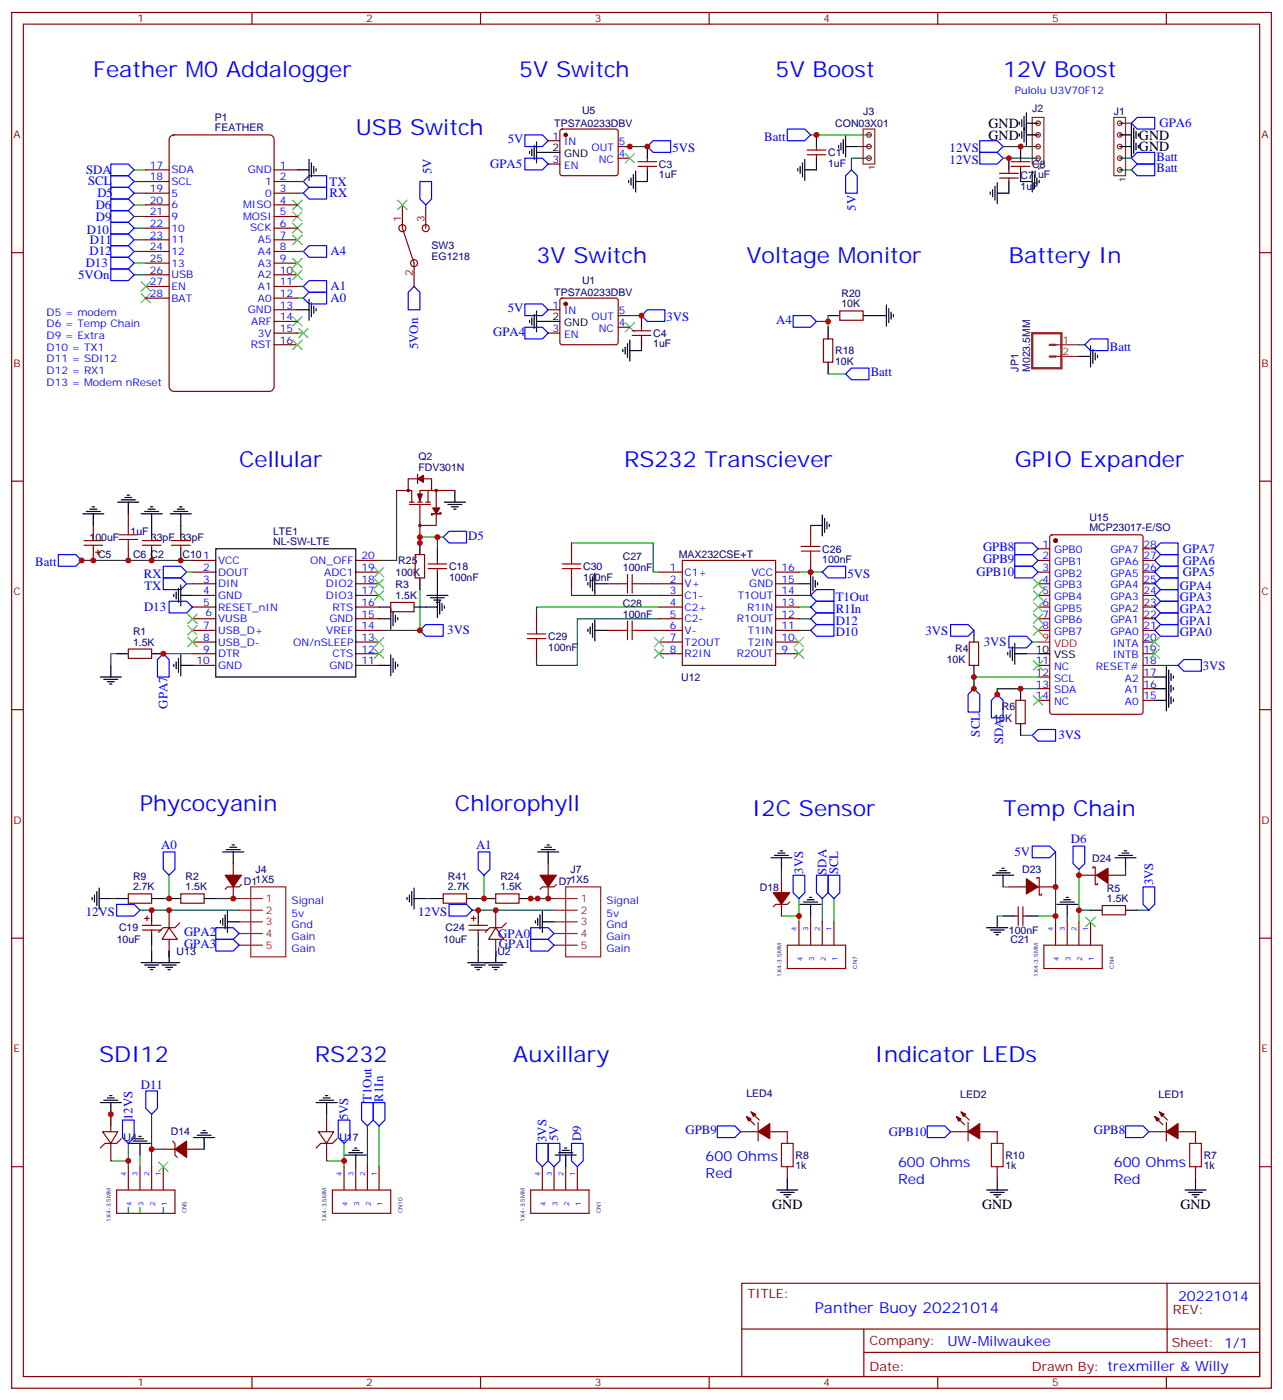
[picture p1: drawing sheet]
<svg xmlns="http://www.w3.org/2000/svg" width="388mm" height="424mm" viewBox="0 0 388 424" stroke-linecap="round" stroke-linejoin="round" font-family="sans-serif">
<defs><g id="words">
<g font-size="6.7" fill="#00f">
<text x="28.2" y="23.2">Feather M0 Addalogger</text>
<text x="157" y="23.2">5V Switch</text>
<text x="234.6" y="23.2">5V Boost</text>
<text x="303.4" y="23.2">12V Boost</text>
<text x="107.6" y="40.8">USB Switch</text>
<text x="162.3" y="79.6">3V Switch</text>
<text x="225.8" y="79.6">Voltage Monitor</text>
<text x="305.2" y="79.6">Battery In</text>
<text x="72.3" y="141.4">Cellular</text>
<text x="188.7" y="141.4">RS232 Transciever</text>
<text x="306.9" y="141.4">GPIO Expander</text>
<text x="42.3" y="245.4">Phycocyanin</text>
<text x="137.6" y="245.4">Chlorophyll</text>
<text x="227.5" y="246.8">I2C Sensor</text>
<text x="303.4" y="246.8">Temp Chain</text>
<text x="30" y="321.3">SDI12</text>
<text x="95.2" y="321.3">RS232</text>
<text x="155.2" y="321.3">Auxillary</text>
<text x="264.6" y="321.3">Indicator LEDs</text>
</g>
<text font-size="4.6" fill="#00f" x="246.5" y="397.3">Panther Buoy 20221014</text>
<g font-size="4.2">
<text x="299" y="38.7">GND</text>
<text x="299" y="42.2">GND</text>
<text x="344.5" y="45.8">GND</text>
<text x="344.5" y="42.3">GND</text>
<text x="233.5" y="365.7">GND</text>
<text x="297" y="365.7">GND</text>
<text x="357" y="365.7">GND</text>
</g>
<g font-size="4.2" fill="#00f">
<text x="213.4" y="351.3">600 Ohms</text>
<text x="271.6" y="353">600 Ohms</text>
<text x="336.9" y="353">600 Ohms</text>
<text x="213.4" y="356.6">Red</text>
<text x="271.6" y="358.3">Red</text>
<text x="336.9" y="358.3">Red</text>
<text x="356.3" y="393.6">20221014</text>
<text x="286.5" y="407.1">UW-Milwaukee</text>
</g>
<g font-size="3.9" fill="#00f">
<text x="350.7" y="38.5">GPA6</text>
<text x="153.6" y="43.4">5V</text>
<text x="203.4" y="46.1">5VS</text>
<text x="231.2" y="42.6">Batt</text>
<text x="287.2" y="46.1">12VS</text>
<text x="26" y="52.5">SDA</text>
<text x="130.5" y="52.7" transform="rotate(-90 130.5 52.7)">5V</text>
<text x="148.3" y="50.9">GPA5</text>
<text x="287.2" y="49.6">12VS</text>
<text x="349.8" y="52.2">Batt</text>
<text x="349.8" y="48.6">Batt</text>
<text x="26.6" y="56.1">SCL</text>
<text x="29.4" y="59.7">D5</text>
<text x="99.7" y="59.7">RX</text>
<text x="99.7" y="56.2">TX</text>
<text x="29" y="63.1">D6</text>
<text x="258.8" y="63.8" transform="rotate(-90 258.8 63.8)">5V</text>
<text x="26.3" y="70.8">D10</text>
<text x="29" y="66.7">D9</text>
<text x="27.1" y="77.2">D12</text>
<text x="27.2" y="73.7">D11</text>
<text x="100" y="77.3">A4</text>
<text x="25.9" y="80.9">D13</text>
<text x="23.6" y="84.4">5VOn</text>
<text x="100" y="87.9">A1</text>
<text x="100" y="91.4">A0</text>
<text x="153.6" y="94.5">5V</text>
<text x="149.2" y="101.6">GPA4</text>
<text x="201.6" y="97.3">3VS</text>
<text x="234.8" y="98.1">A4</text>
<text x="126.5" y="105.7" transform="rotate(-90 126.5 105.7)">5VOn</text>
<text x="335.7" y="106.1">Batt</text>
<text x="263.3" y="113.9">Batt</text>
<text x="141.6" y="163.3">D5</text>
<text x="297.3" y="166.8">GPB8</text>
<text x="357.7" y="167.3">GPA7</text>
<text x="10.7" y="171.3">Batt</text>
<text x="297.3" y="170.3">GPB9</text>
<text x="357.7" y="170.8">GPA6</text>
<text x="43.5" y="174.9">RX</text>
<text x="43.7" y="178.4">TX</text>
<text x="256.3" y="174.9">5VS</text>
<text x="295.3" y="174.4">GPB10</text>
<text x="356.8" y="178.4">GPA4</text>
<text x="357.7" y="174.4">GPA5</text>
<text x="43.6" y="185">D13</text>
<text x="252.8" y="181.9">T1Out</text>
<text x="252.8" y="185.5">R1In</text>
<text x="356.8" y="181.9">GPA3</text>
<text x="356.8" y="185.5">GPA2</text>
<text x="135.3" y="191.9">3VS</text>
<text x="252.8" y="189">D12</text>
<text x="356.8" y="189">GPA1</text>
<text x="252.8" y="192.5">D10</text>
<text x="279.9" y="192">3VS</text>
<text x="297.6" y="195.6">3VS</text>
<text x="356.8" y="192.5">GPA0</text>
<text x="363.8" y="202.6">3VS</text>
<text x="50.7" y="214.4" transform="rotate(-90 50.7 214.4)">GPA7</text>
<text x="296.3" y="222.9" transform="rotate(-90 296.3 222.9)">SCL</text>
<text x="303.4" y="225.3" transform="rotate(-90 303.4 225.3)">SDA</text>
<text x="320.2" y="223.7">3VS</text>
<text x="48.7" y="256.8">A0</text>
<text x="144" y="256.8">A1</text>
<text x="323.9" y="255">D6</text>
<text x="306.9" y="259">5V</text>
<text x="242.9" y="264.4" transform="rotate(-90 242.9 264.4)">3VS</text>
<text x="249.9" y="264.7" transform="rotate(-90 249.9 264.7)">SDA</text>
<text x="253.5" y="264.5" transform="rotate(-90 253.5 264.5)">SCL</text>
<text x="348.8" y="267.9" transform="rotate(-90 348.8 267.9)">3VS</text>
<text x="25.9" y="277.2">12VS</text>
<text x="126.5" y="277.2">12VS</text>
<text x="55.7" y="283.3">GPA2</text>
<text x="55.7" y="286.8">GPA3</text>
<text x="150.7" y="283.7">GPA0</text>
<text x="150.9" y="286.7">GPA1</text>
<text x="42.6" y="329.6">D11</text>
<text x="112.4" y="333.4" transform="rotate(-90 112.4 333.4)">T1Out</text>
<text x="115.9" y="333.3" transform="rotate(-90 115.9 333.3)">R1In</text>
<text x="40.1" y="339" transform="rotate(-90 40.1 339)">12VS</text>
<text x="105.3" y="339" transform="rotate(-90 105.3 339)">5VS</text>
<text x="165.3" y="345.5" transform="rotate(-90 165.3 345.5)">3VS</text>
<text x="168.8" y="345.2" transform="rotate(-90 168.8 345.2)">5V</text>
<text x="175.8" y="345.2" transform="rotate(-90 175.8 345.2)">D9</text>
<text x="207.4" y="343.2">GPB9</text>
<text x="268.9" y="343.7">GPB10</text>
<text x="330.8" y="343.2">GPB8</text>
</g>
<g font-size="3.9" fill="#800">
<text x="226.1" y="392.9">TITLE:</text>
<text x="354.8" y="397.6">REV:</text>
<text x="263" y="407.1">Company:</text>
<text x="354.4" y="407.7">Sheet: 1/1</text>
<text x="263" y="414.8">Date:</text>
<text x="312.1" y="414.8">Drawn By: trexmiller &amp; Willy</text>
</g>
<g font-size="3.2" fill="#800">
<text x="41.6" y="6.8">1</text>
<text x="110.8" y="6.8">2</text>
<text x="179.9" y="6.8">3</text>
<text x="249.1" y="6.8">4</text>
<text x="318.2" y="6.8">5</text>
<text x="4.1" y="41.9">A</text>
<text x="381.5" y="41.9">A</text>
<text x="121.4" y="67.3" transform="rotate(-90 121.4 67.3)">1</text>
<text x="128.4" y="67.3" transform="rotate(-90 128.4 67.3)">3</text>
<text x="124.9" y="83.4" transform="rotate(-90 124.9 83.4)">2</text>
<text x="4.1" y="111">B</text>
<text x="381.5" y="111">B</text>
<text x="4.1" y="180.2">C</text>
<text x="381.5" y="180.2">C</text>
<text x="4.1" y="249.3">D</text>
<text x="381.5" y="249.3">D</text>
<text x="4.1" y="318.5">E</text>
<text x="381.5" y="318.5">E</text>
<text x="41.6" y="419.5">1</text>
<text x="110.8" y="419.5">2</text>
<text x="179.9" y="419.5">3</text>
<text x="249.1" y="419.5">4</text>
<text x="318.2" y="419.5">5</text>
</g>
<g font-size="3.2" fill="#00f">
<text x="306.9" y="28.5">Pulolu U3V70F12</text>
<text x="167.1" y="42.2">1</text>
<text x="170.6" y="44">IN</text>
<text x="178.9" y="45.8">OUT</text>
<text x="187.1" y="47.5">4</text>
<text x="187.1" y="44">5</text>
<text x="45.4" y="51">17</text>
<text x="51.9" y="52.5">SDA</text>
<text x="74.9" y="52.5">GND</text>
<text x="84.7" y="51">1</text>
<text x="167.1" y="49.3">3</text>
<text x="170.6" y="51">EN</text>
<text x="181.1" y="49.3">NC</text>
<text x="45.4" y="54.6">18</text>
<text x="45.4" y="58.1">19</text>
<text x="51.9" y="56">SCL</text>
<text x="51.9" y="59.5">5</text>
<text x="80.2" y="55.9">1</text>
<text x="80.2" y="59.5">0</text>
<text x="84.7" y="54.5">2</text>
<text x="84.7" y="58.1">3</text>
<text x="45.4" y="61.6">20</text>
<text x="45.4" y="65.2">21</text>
<text x="51.9" y="63">6</text>
<text x="73.5" y="63">MISO</text>
<text x="84.7" y="61.6">4</text>
<text x="84.7" y="65.1">5</text>
<text x="45.4" y="68.7">22</text>
<text x="51.9" y="66.6">9</text>
<text x="51.9" y="70.1">10</text>
<text x="73.5" y="66.5">MOSI</text>
<text x="75.6" y="70">SCK</text>
<text x="84.7" y="68.6">6</text>
<text x="45.4" y="72.2">23</text>
<text x="45.4" y="75.7">24</text>
<text x="51.9" y="73.6">11</text>
<text x="51.9" y="77.2">12</text>
<text x="78" y="73.6">A5</text>
<text x="78" y="77.2">A4</text>
<text x="84.7" y="72.2">7</text>
<text x="84.7" y="75.7">8</text>
<text x="45.4" y="79.3">25</text>
<text x="45.4" y="82.8">26</text>
<text x="51.9" y="80.7">13</text>
<text x="78" y="80.7">A3</text>
<text x="84.7" y="79.3">9</text>
<text x="84.7" y="82.8">10</text>
<text x="45.4" y="86.3">27</text>
<text x="45.4" y="89.9">28</text>
<text x="51.9" y="84.2">USB</text>
<text x="51.9" y="87.7">EN</text>
<text x="78" y="84.2">A2</text>
<text x="78" y="87.7">A1</text>
<text x="84.7" y="86.3">11</text>
<text x="84.7" y="89.9">12</text>
<text x="14.1" y="95.5">D5 = modem</text>
<text x="51.9" y="91.3">BAT</text>
<text x="74.9" y="94.8">GND</text>
<text x="78" y="91.3">A0</text>
<text x="84.7" y="93.4">13</text>
<text x="167.1" y="93.4">1</text>
<text x="170.6" y="95.1">IN</text>
<text x="187.1" y="95.1">5</text>
<text x="14.1" y="99">D6 = Temp Chain</text>
<text x="76" y="98.3">ARF</text>
<text x="78" y="101.8">3V</text>
<text x="84.7" y="96.9">14</text>
<text x="84.7" y="100.4">15</text>
<text x="167.1" y="100.4">3</text>
<text x="178.9" y="96.9">OUT</text>
<text x="181.1" y="100.4">NC</text>
<text x="187.1" y="98.7">4</text>
<text x="14.1" y="102.6">D9 = Extra</text>
<text x="14.1" y="106.1">D10 = TX1</text>
<text x="75.9" y="105.4">RST</text>
<text x="84.7" y="104">16</text>
<text x="170.6" y="102.2">EN</text>
<text x="14.1" y="109.6">D11 = SDI12</text>
<text x="14.1" y="113.1">D12 = RX1</text>
<text x="14.1" y="116.7">D13 = Modem nReset</text>
<text x="315.3" y="165.7">1</text>
<text x="318.8" y="167.5">GPB0</text>
<text x="335.9" y="167.5">GPA7</text>
<text x="345.9" y="165.7">28</text>
<text x="61.5" y="172.8">2</text>
<text x="66" y="170.6">VCC</text>
<text x="93.9" y="170.6">ON_OFF</text>
<text x="109.4" y="172.8">19</text>
<text x="109.4" y="169.2">20</text>
<text x="202.6" y="172.8">1</text>
<text x="236.4" y="172.8">16</text>
<text x="315.3" y="169.2">2</text>
<text x="315.3" y="172.8">3</text>
<text x="318.8" y="171">GPB1</text>
<text x="335.9" y="171">GPA6</text>
<text x="345.9" y="172.8">26</text>
<text x="345.9" y="169.2">27</text>
<text x="61.5" y="176.3">3</text>
<text x="61.5" y="179.8">4</text>
<text x="66" y="174.2">DOUT</text>
<text x="66" y="177.7">DIN</text>
<text x="98" y="174.2">ADC1</text>
<text x="98.6" y="177.7">DIO2</text>
<text x="109.4" y="179.8">17</text>
<text x="109.4" y="176.3">18</text>
<text x="202.6" y="176.3">2</text>
<text x="202.6" y="179.8">3</text>
<text x="207.1" y="174.2">C1+</text>
<text x="207.1" y="177.7">V+</text>
<text x="226.6" y="177.7">GND</text>
<text x="227.3" y="174.2">VCC</text>
<text x="236.4" y="179.8">14</text>
<text x="236.4" y="176.3">15</text>
<text x="315.3" y="176.3">4</text>
<text x="315.3" y="179.8">5</text>
<text x="318.8" y="174.5">GPB2</text>
<text x="318.8" y="178">GPB3</text>
<text x="335.9" y="178">GPA4</text>
<text x="335.9" y="174.5">GPA5</text>
<text x="345.9" y="179.8">24</text>
<text x="345.9" y="176.3">25</text>
<text x="61.5" y="183.3">5</text>
<text x="66" y="181.2">GND</text>
<text x="66" y="184.7">RESET_nIN</text>
<text x="98.6" y="181.2">DIO3</text>
<text x="100.6" y="184.7">RTS</text>
<text x="109.4" y="183.3">16</text>
<text x="202.6" y="183.3">4</text>
<text x="207.1" y="181.2">C1-</text>
<text x="207.1" y="184.7">C2+</text>
<text x="223.1" y="181.2">T1OUT</text>
<text x="226" y="184.7">R1IN</text>
<text x="236.4" y="183.3">13</text>
<text x="315.3" y="183.3">6</text>
<text x="318.8" y="181.6">GPB4</text>
<text x="318.8" y="185.1">GPB5</text>
<text x="335.9" y="185.1">GPA2</text>
<text x="335.9" y="181.6">GPA3</text>
<text x="345.9" y="183.3">23</text>
<text x="61.5" y="190.4">7</text>
<text x="62.2" y="186.5">6</text>
<text x="66" y="188.3">VUSB</text>
<text x="66" y="191.8">USB_D+</text>
<text x="98.7" y="191.8">VREF</text>
<text x="99.6" y="188.3">GND</text>
<text x="109.4" y="190.4">14</text>
<text x="109.4" y="186.9">15</text>
<text x="202.6" y="186.9">5</text>
<text x="202.6" y="190.4">6</text>
<text x="207.1" y="188.3">C2-</text>
<text x="207.1" y="191.8">V-</text>
<text x="222.9" y="188.3">R1OUT</text>
<text x="226.2" y="191.8">T1IN</text>
<text x="236.4" y="190.4">11</text>
<text x="236.4" y="186.9">12</text>
<text x="315.3" y="186.9">7</text>
<text x="315.3" y="190.4">8</text>
<text x="318.8" y="188.6">GPB6</text>
<text x="335.9" y="188.6">GPA1</text>
<text x="345.9" y="190.4">21</text>
<text x="345.9" y="186.9">22</text>
<text x="61.5" y="197.4">9</text>
<text x="61.5" y="193.9">8</text>
<text x="66" y="195.3">USB_D-</text>
<text x="88.7" y="195.3">ON/nSLEEP</text>
<text x="109.4" y="197.4">12</text>
<text x="109.4" y="193.9">13</text>
<text x="202.6" y="193.9">7</text>
<text x="202.6" y="197.4">8</text>
<text x="207.1" y="195.3">T2OUT</text>
<text x="226.2" y="195.3">T2IN</text>
<text x="236.4" y="197.4">9</text>
<text x="236.4" y="193.9">10</text>
<text x="318.8" y="192.2">GPB7</text>
<text x="335.9" y="192.2">GPA0</text>
<text x="336.6" y="195.7">INTA</text>
<text x="345.9" y="197.4">19</text>
<text x="345.9" y="193.9">20</text>
<text x="59.5" y="201">10</text>
<text x="66" y="202.4">GND</text>
<text x="66" y="198.9">DTR</text>
<text x="99.6" y="202.4">GND</text>
<text x="100.6" y="198.9">CTS</text>
<text x="109.4" y="201">11</text>
<text x="207.1" y="198.9">R2IN</text>
<text x="222.9" y="198.9">R2OUT</text>
<text x="313.3" y="201">11</text>
<text x="318.8" y="202.7">NC</text>
<text x="331.5" y="202.7">RESET#</text>
<text x="336.6" y="199.2">INTB</text>
<text x="345.9" y="201">18</text>
<text x="313.3" y="204.5">12</text>
<text x="313.3" y="208">13</text>
<text x="318.8" y="206.3">SCL</text>
<text x="318.8" y="209.8">SDA</text>
<text x="340.2" y="209.8">A1</text>
<text x="340.2" y="206.3">A2</text>
<text x="345.9" y="208">16</text>
<text x="345.9" y="204.5">17</text>
<text x="313.3" y="211.6">14</text>
<text x="318.8" y="213.3">NC</text>
<text x="340.2" y="213.3">A0</text>
<text x="345.9" y="211.6">15</text>
<text x="88.2" y="273.6">Signal</text>
<text x="183.4" y="273.6">Signal</text>
<text x="88.2" y="280.9">Gnd</text>
<text x="88.2" y="277.4">5v</text>
<text x="183.4" y="277.4">5v</text>
<text x="183.4" y="280.9">Gnd</text>
<text x="88.2" y="288">Gain</text>
<text x="88.2" y="284.5">Gain</text>
<text x="183.4" y="284.5">Gain</text>
<text x="183.4" y="288">Gain</text>
</g>
<g font-size="3.2" fill="#000080">
<text x="176" y="34.6">U5</text>
<text x="261.1" y="34.8">J3</text>
<text x="312.2" y="33.8">J2</text>
<text x="336.9" y="34.9">J1</text>
<text x="65" y="39.8">FEATHER</text>
<text x="65" y="36.6">P1</text>
<text x="167.7" y="38.4">TPS7A0233DBV</text>
<text x="252.6" y="38.4">CON03X01</text>
<text x="250.5" y="47.3">C1</text>
<text x="199.3" y="54">1uF</text>
<text x="199.3" y="50.8">C3</text>
<text x="250.5" y="50.4">1uF</text>
<text x="312.2" y="54">1uF</text>
<text x="312.2" y="50.8">C8</text>
<text x="308.7" y="57.5">1uF</text>
<text x="308.7" y="54.3">C7</text>
<text x="130.5" y="75.4">SW3</text>
<text x="130.5" y="78.6">EG1218</text>
<text x="167.7" y="89.6">TPS7A0233DBV</text>
<text x="176" y="85.8">U1</text>
<text x="254.5" y="89.9">R20</text>
<text x="254.5" y="93">10K</text>
<text x="197.6" y="101.9">C4</text>
<text x="197.6" y="105.1">1uF</text>
<text x="252.6" y="107.2">R18</text>
<text x="252.6" y="110.4">10K</text>
<text x="308.1" y="112.4" transform="rotate(-90 308.1 112.4)">JP1</text>
<text x="311.6" y="112.5" transform="rotate(-90 311.6 112.5)">M023.5MM</text>
<text x="126.6" y="142.4">FDV301N</text>
<text x="126.6" y="139.2">Q2</text>
<text x="39.5" y="161.9">1uF</text>
<text x="82.6" y="161.8">LTE1</text>
<text x="329.5" y="160.8">MCP23017-E/SO</text>
<text x="329.5" y="157.6">U15</text>
<text x="27.1" y="163.7">100uF</text>
<text x="45.6" y="163.7">33pF 33pF</text>
<text x="82.6" y="165">NL-SW-LTE</text>
<text x="248.7" y="167.2">C26</text>
<text x="29.6" y="168.9">C5</text>
<text x="40.2" y="169">C6 C2</text>
<text x="55.2" y="169">C101</text>
<text x="120.5" y="170.7">R25</text>
<text x="135.8" y="172.5">C18</text>
<text x="176.4" y="172.5">C30</text>
<text x="188.4" y="172.8">100nF</text>
<text x="188.4" y="169.6">C27</text>
<text x="205.3" y="169">MAX232CSE+T</text>
<text x="248.7" y="170.4">100nF</text>
<text x="119.6" y="178">R3</text>
<text x="119.6" y="174.3">100K</text>
<text x="135.8" y="175.7">100nF</text>
<text x="176.4" y="175.7">100nF</text>
<text x="119.6" y="181.2">1.5K</text>
<text x="188.4" y="183.7">C28</text>
<text x="188.4" y="186.9">100nF</text>
<text x="40.2" y="195.3">1.5K</text>
<text x="40.2" y="192.2">R1</text>
<text x="165.8" y="196.8">100nF</text>
<text x="165.8" y="193.7">C29</text>
<text x="288.9" y="197.2">R4</text>
<text x="286.3" y="200.7">10K</text>
<text x="206" y="206">U12</text>
<text x="303" y="214.8">R6</text>
<text x="300.5" y="218.4">10K</text>
<text x="330.4" y="260.7">D24</text>
<text x="40.2" y="269.4">2.7K</text>
<text x="40.2" y="266.2">R9</text>
<text x="56.1" y="269.4">1.5K</text>
<text x="56.1" y="266.2">R2</text>
<text x="73.7" y="267.7">D11X5</text>
<text x="77.3" y="264.1">J4</text>
<text x="135.5" y="269.4">2.7K</text>
<text x="135.5" y="266.2">R41</text>
<text x="151.4" y="269.4">1.5K</text>
<text x="151.4" y="266.2">R24</text>
<text x="169" y="267.7">D71X5</text>
<text x="172.5" y="264.1">J7</text>
<text x="229.8" y="269.5">D18</text>
<text x="309.2" y="264.2">D23</text>
<text x="334.8" y="269.8">R5</text>
<text x="334.8" y="272.9">1.5K</text>
<text x="36" y="281.9">C19</text>
<text x="134.8" y="281.9">C24</text>
<text x="35.3" y="285.4">10uF</text>
<text x="134.1" y="285.4">10uF</text>
<text x="305.2" y="282.5">100nF</text>
<text x="305.7" y="285.4">C21</text>
<text x="53.4" y="288.9">U13</text>
<text x="150.4" y="288.9">U2</text>
<text x="225.8" y="331.9">LED4</text>
<text x="290.4" y="332.2">LED2</text>
<text x="350.4" y="332.2">LED1</text>
<text x="37.4" y="345.4">U4</text>
<text x="51.7" y="343.6">D14</text>
<text x="102.7" y="345.4">U17</text>
<text x="240.6" y="353.8">1k</text>
<text x="240.6" y="350.6">R8</text>
<text x="304.1" y="353.8">1k</text>
<text x="304.1" y="350.6">R10</text>
<text x="364.1" y="353.8">1k</text>
<text x="364.1" y="350.6">R7</text>
</g>
<g font-size="3.2">
<text x="167.1" y="45.8">2</text>
<text x="170.6" y="47.5">GND</text>
<text x="167.1" y="96.9">2</text>
<text x="170.6" y="98.7">GND</text>
<text x="313.3" y="197.4">10</text>
<text x="318.8" y="199.2">VSS</text>
</g>
<g font-size="3.2" fill="#8d2323">
<text x="321.4" y="104">1</text>
<text x="321.4" y="107.5">2</text>
<text x="80.4" y="272.9">1</text>
<text x="175.7" y="272.9">1</text>
<text x="80.4" y="276.5">2</text>
<text x="80.4" y="280">3</text>
<text x="175.7" y="276.5">2</text>
<text x="175.7" y="280">3</text>
<text x="80.4" y="283.5">4</text>
<text x="80.4" y="287.1">5</text>
<text x="175.7" y="283.5">4</text>
<text x="175.7" y="287.1">5</text>
</g>
<g font-size="3.2" fill="#f00">
<text x="315.3" y="193.9">9</text>
<text x="318.8" y="195.7">VDD</text>
</g>
<g font-size="2.5">
<text x="264.6" y="51.4" transform="rotate(-90 264.6 51.4)">1</text>
<text x="315.7" y="51.8" transform="rotate(-90 315.7 51.8)">1</text>
<text x="340.4" y="54.9" transform="rotate(-90 340.4 54.9)">1</text>
</g>
<g font-size="2.1" fill="#00f">
<text x="241" y="281.7" transform="rotate(-90 241 281.7)">4</text>
<text x="244.5" y="281.7" transform="rotate(-90 244.5 281.7)">3</text>
<text x="248" y="281.7" transform="rotate(-90 248 281.7)">2</text>
<text x="251.5" y="281.7" transform="rotate(-90 251.5 281.7)">1</text>
<text x="318.6" y="281.7" transform="rotate(-90 318.6 281.7)">4</text>
<text x="322.1" y="281.7" transform="rotate(-90 322.1 281.7)">3</text>
<text x="325.6" y="281.7" transform="rotate(-90 325.6 281.7)">2</text>
<text x="329.2" y="281.7" transform="rotate(-90 329.2 281.7)">1</text>
<text x="242.7" y="290.7" transform="rotate(-90 242.7 290.7)">4</text>
<text x="246.2" y="290.7" transform="rotate(-90 246.2 290.7)">3</text>
<text x="249.7" y="290.7" transform="rotate(-90 249.7 290.7)">2</text>
<text x="253.3" y="290.7" transform="rotate(-90 253.3 290.7)">1</text>
<text x="320.3" y="290.7" transform="rotate(-90 320.3 290.7)">4</text>
<text x="323.8" y="290.7" transform="rotate(-90 323.8 290.7)">3</text>
<text x="327.4" y="290.7" transform="rotate(-90 327.4 290.7)">2</text>
<text x="330.9" y="290.7" transform="rotate(-90 330.9 290.7)">1</text>
<text x="38.1" y="355.8" transform="rotate(-90 38.1 355.8)">4</text>
<text x="41.6" y="355.8" transform="rotate(-90 41.6 355.8)">3</text>
<text x="45.2" y="355.8" transform="rotate(-90 45.2 355.8)">2</text>
<text x="48.7" y="355.8" transform="rotate(-90 48.7 355.8)">1</text>
<text x="103.4" y="355.8" transform="rotate(-90 103.4 355.8)">4</text>
<text x="106.9" y="355.8" transform="rotate(-90 106.9 355.8)">3</text>
<text x="110.4" y="355.8" transform="rotate(-90 110.4 355.8)">2</text>
<text x="114" y="355.8" transform="rotate(-90 114 355.8)">1</text>
<text x="163.3" y="355.8" transform="rotate(-90 163.3 355.8)">4</text>
<text x="166.9" y="355.8" transform="rotate(-90 166.9 355.8)">3</text>
<text x="170.4" y="355.8" transform="rotate(-90 170.4 355.8)">2</text>
<text x="173.9" y="355.8" transform="rotate(-90 173.9 355.8)">1</text>
<text x="39.8" y="364.8" transform="rotate(-90 39.8 364.8)">4</text>
<text x="43.4" y="364.8" transform="rotate(-90 43.4 364.8)">3</text>
<text x="46.9" y="364.8" transform="rotate(-90 46.9 364.8)">2</text>
<text x="50.4" y="364.8" transform="rotate(-90 50.4 364.8)">1</text>
<text x="105.1" y="364.8" transform="rotate(-90 105.1 364.8)">4</text>
<text x="108.6" y="364.8" transform="rotate(-90 108.6 364.8)">3</text>
<text x="112.2" y="364.8" transform="rotate(-90 112.2 364.8)">2</text>
<text x="115.7" y="364.8" transform="rotate(-90 115.7 364.8)">1</text>
<text x="165.1" y="364.8" transform="rotate(-90 165.1 364.8)">4</text>
<text x="168.6" y="364.8" transform="rotate(-90 168.6 364.8)">3</text>
<text x="172.1" y="364.8" transform="rotate(-90 172.1 364.8)">2</text>
<text x="175.7" y="364.8" transform="rotate(-90 175.7 364.8)">1</text>
</g>
<g font-size="1.8" fill="#000080">
<text x="259.3" y="293.1" transform="rotate(-90 259.3 293.1)">CN7</text>
<text x="336.9" y="293.1" transform="rotate(-90 336.9 293.1)">CN4</text>
<text x="236.4" y="295.5" transform="rotate(-90 236.4 295.5)">1X4-3.5MM</text>
<text x="314" y="295.5" transform="rotate(-90 314 295.5)">1X4-3.5MM</text>
<text x="33.5" y="369.6" transform="rotate(-90 33.5 369.6)">1X4-3.5MM</text>
<text x="56.4" y="367.1" transform="rotate(-90 56.4 367.1)">CN5</text>
<text x="98.8" y="369.6" transform="rotate(-90 98.8 369.6)">1X4-3.5MM</text>
<text x="121.7" y="367.1" transform="rotate(-90 121.7 367.1)">CN10</text>
<text x="158.7" y="369.6" transform="rotate(-90 158.7 369.6)">1X4-3.5MM</text>
<text x="181.7" y="367.1" transform="rotate(-90 181.7 367.1)">CN1</text>
</g>
</g></defs>
<g fill="none" stroke="#870000" stroke-width=".35">
<path d="M3.5 3.8h381v416.3h-381zM7.1 7.3h373.9v409.2h-373.9zM76.2 3.8v3.5M145.3 3.8v3.5M214.5 3.8v3.5M283.6 3.8v3.5M352.8 3.8v3.5M3.5 76.4h3.6M381 76.4h3.5M254 94.1h7.1v2.8h-7.1zM249.1 102.6h2.8v7h-2.8zM3.5 145.6h3.6"/>
<path d="M381 145.6h3.5M3.5 214.7h3.6M381 214.7h3.5M3.5 283.9h3.6M381 283.9h3.5M3.5 353h3.6M381 353h3.5M224.4 388.3h156.6v28.2h-156.6zM353 388.3v20.9M76.2 416.5v3.6M145.3 416.5v3.6M214.5 416.5v3.6"/>
<path d="M224.4 402.1h156.5M261.3 409.2h119.6M261.3 402.1v14.2M283.6 416.5v3.6M352.8 416.5v3.6"/>
</g>
<path d="M88.5 60.6l2.9 2.8M88.5 64.1l2.9 2.8M88.5 67.6l2.9 2.8M91.4 60.6l-2.9 2.8M91.4 64.1l-2.9 2.8M91.4 67.6l-2.9 2.8M42.7 88.8l2.8 2.8M45.5 88.8l-2.8 2.8M88.5 95.8l2.9 2.9M91.4 95.8l-2.9 2.9" fill="none" stroke="#3c3" stroke-width=".35"/>
<g fill="none" stroke="#00f" stroke-width=".35">
<path d="M33.5 49.6h5.3l1.8 1.8-1.8 1.8h-5.3zM33.5 53.2h5.3l1.8 1.7-1.8 1.8h-5.3zM33.5 56.7h5.3l1.8 1.8-1.8 1.7h-5.3zM91.7 58.5l1.8-1.8h5.3v3.5h-5.3zM91.7 54.9l1.8-1.7h5.3v3.5h-5.3zM33.5 60.2h5.3l1.8 1.8-1.8 1.7h-5.3zM33.5 74.3h5.3l1.8 1.8-1.8 1.8h-5.3zM33.5 63.7h5.3l1.8 1.8-1.8 1.8h-5.3zM33.5 70.8h5.3l1.8 1.8-1.8 1.7h-5.3zM91.7 90.2l1.8-1.8h5.3v3.6h-5.3zM93.5 84.9h5.3v3.5h-5.3l-1.8-1.7zM239.9 95.5h5.3l1.7 1.8-1.7 1.7h-5.3z"/>
<path d="M255.8 113.1l1.7-1.7h5.3v3.5h-5.3z"/>
</g>
<g fill="none" stroke="#008700" stroke-width=".35">
<path d="M40.6 58.5h3.5M40.6 54.9h3.5M40.6 51.4h3.5M90 58.5h1.7M90 54.9h1.7M40.6 76.1h3.5M40.6 62h3.5M40.6 65.5h3.5M40.6 72.6h3.5M90 86.7h1.7M90 90.2h1.7M246.9 97.3h3.6"/>
<path d="M250.5 95.5v3.5M90 100.8h1.7"/>
</g>
<g fill="none" stroke="#000" stroke-width=".35">
<path d="M90 51.4h3.5M93.5 48.2v6.4M94.2 49.3v4.2M94.9 50.3v2.2M95.6 51v.8M90 93.7h3.5M93.5 90.6v6.3M94.2 91.6v4.2M94.9 92.7v2.1M95.6 93.4v.7M250.5 95.5h3.5M250.5 99v3.6"/>
<path d="M261.1 95.5h7M268.1 92.3v6.4M268.8 93.4v4.2M269.5 94.4v2.2M270.2 95.1v.7M250.5 109.6v3.5"/>
</g>
<path d="M51.5 41.4l1.1-.6h28.9a1.41 1.41 0 0 1 1.4 1.4v74.8a1.51 1.51 0 0 1-1.4 1.4h-28.9a1.51 1.51 0 0 1-1.4-1.4v-74.8z" fill="#fff" stroke="#800000" stroke-width=".35"/>
<g fill="none" stroke="#870000" stroke-width=".35">
<path d="M169.6 39.3l.4-.2h16.3l.5 .2 .2 .5v12.7l-.3 .5-.4 .2h-16.3l-.5-.3-.2-.4v-12.7zM44.1 51.4h7.1M44.1 54.9h7.1M44.1 58.5h7.1M82.9 51.4h7.1M82.9 54.9h7.1M82.9 58.5h7.1M165.8 42.6h3.5M165.8 49.6h3.5M187 47.9h3.5M187 44.3h3.5M44.1 62h7.1"/>
<path d="M44.1 65.5h7.1M44.1 69h7.1M44.1 72.6h7.1M44.1 76.1h7.1M44.1 79.6h7.1M82.9 62h7.1M82.9 65.5h7.1M82.9 69h7.1M82.9 72.6h7.1M82.9 76.1h7.1M82.9 79.6h7.1M121.7 62v7l3.5 10.6v7.1"/>
<path d="M128.8 62v7M44.1 83.1h7.1M44.1 86.7h7.1M44.1 90.2h7.1M82.9 83.1h7.1M82.9 86.7h7.1M82.9 90.2h7.1M82.9 93.7h7.1M82.9 97.3h7.1M165.8 93.7h3.5M169.6 90.4l.4-.2h16.3l.5 .2 .2 .5v12.7l-.3 .5-.4 .2h-16.3l-.5-.2-.2-.5v-12.7zM187 99h3.5"/>
<path d="M187 95.5h3.5M82.9 100.8h7.1M82.9 104.3h7.1M165.8 100.8h3.5M28.2 159v4.6M38.8 155.5v3.5M119.9 148.4h3.6M123.8 152.6h6.4M123.8 151.9h1.4M126.3 144.9h-2.8v3.5h1v3.5M126.3 143.5v2.8M126.3 151.9h1.4"/>
<path d="M127 152.6v9.9M128.1 144.9h2.4v3.5h-3.5v3.5M128.8 151.9h1.4M129.5 148.4v3.5M130.5 148.4h7.1M131.9 148.4v10.6h-4.9M133 155.1h.3v.4h-2.8v.3h.4M245.2 159v3.5M25.4 165h5.6M25.4 163.6h5.6M28.2 165v4.6M28.9 167.1h1.4"/>
<path d="M29.6 166.4v1.4M38.8 166.1v3.5M43 165h5.7M43 163.6h5.7M45.9 162.5v1.1M45.9 165v1.1M51.9 165h5.6M51.9 163.6h5.6M54.7 162.5v1.1M54.7 165v1.1M58.2 176.6h7.1M58.2 173.1h7.1"/>
<path d="M58.2 169.6h7.1M107.6 176.6h7.1M107.6 173.1h7.1M107.6 169.6h7.1M125.6 167.8h2.8v7.1h-2.8zM129.5 170.6h5.6M129.5 172h5.6M132.3 169.6v1M132.3 172v1.1M172.9 164.3v3.5M172.9 174.9v3.5M183.4 176.6h3.6"/>
<path d="M194 176.6h3.6M199.3 176.6h7.1M199.3 173.1h7.1M206.4 169.6h28.2v31.7h-28.2zM234.6 176.6h7.1M234.6 173.1h7.1M245.2 169.6v3.5M38.8 196.4h7.1v2.8h-7.1zM58.2 190.7h7.1M58.2 180.2h7.1M58.2 183.7h7.1M58.2 187.2h7.1"/>
<path d="M58.2 194.3h7.1M58.2 197.8h7.1M107.6 190.7h7.1M107.6 180.2h7.1M107.6 183.7h7.1M107.6 187.2h7.1M107.6 194.3h7.1M107.6 197.8h7.1M118.2 182.3h7v2.8h-7zM162.3 185.5v3.5M162.3 196v3.6M183.4 190.7h3.6"/>
<path d="M194 190.7h3.6M199.3 190.7h7.1M199.3 180.2h7.1M199.3 183.7h7.1M199.3 187.2h7.1M199.3 194.3h7.1M199.3 197.8h7.1M234.6 190.7h7.1M234.6 180.2h7.1M234.6 183.7h7.1M234.6 187.2h7.1M234.6 194.3h7.1"/>
<path d="M234.6 197.8h7.1M58.2 201.3h7.1M107.6 201.3h7.1M38.8 270.5h7.1v2.8h-7.1zM43 280h5.7M43.7 277.9h1.5M44.4 277.2v1.4M45.9 278.9v1.1M51.2 275.4v5.3M54.3 279.3l-1.4 1.4h-3.5l-1.4 1.4M54.7 270.5h7v2.8h-7zM70.6 261.3v3.5"/>
<path d="M70.6 268.4v3.5M73 267.7l-.7 .7h-3.5l-.7 .7M134.1 270.5h7v2.8h-7zM141.8 280h5.7M142.5 277.9h1.4M143.2 277.2v1.4M144.6 278.9v1.1M149.9 270.5h7.1v2.8h-7.1zM149.9 275.4v5.3M153.1 279.3l-1.4 1.4h-3.5l-1.4 1.4M165.8 261.3v3.5M165.8 268.4v3.5"/>
<path d="M168.3 267.7l-.7 .7h-3.6l-.7 .7M236.4 266.6v3.5M236.4 273.6v3.6M238.8 272.9l-.7 .7h-3.5l-.7 .8M241.7 278.9v7M245.2 278.9v7M248.7 278.9v7M252.2 278.9v7M305.2 268.4h5.2M306.9 277.2h1.1M308 274.4v5.6M309.4 274.4v5.6"/>
<path d="M309.4 277.2h1M313.6 265.9v-.4h.7v5.3h.7v-.3M314 268.4h5.3M319.3 278.9v7M322.8 278.9v7M326.3 264.8h5.3M326.3 278.9v7M329.8 278.9v7M330.6 262.7v-.3h.7v5.3h.7v-.4M333.4 274h7v2.8h-7zM335.1 264.8h5.3M43 281.4h5.7"/>
<path d="M45.9 281.4v1.1M51.2 280.7l2.4 3.5h-4.6zM51.2 284.2v5.3M141.8 281.4h5.7M144.6 281.4v1.1M149.9 280.7l2.5 3.5h-4.6zM149.9 284.2v5.3M238.1 286h17.7v7.1h-17.7zM315.7 286h17.7v7.1h-17.7zM98.8 337.1v5.3M38.8 353v7M42.3 353v7"/>
<path d="M45.9 353v7M49.4 347.7h3.5M49.4 353v7M52.2 345.3l.7 .7v3.5l.7 .7M56.4 347.7h3.6M96.3 342.4h4.6l-2.1 3.6zM98.8 346v5.3M102 344.6l-1.5 1.4h-3.5l-1.4 1.4M104.1 353v7M107.6 353v7M111.1 353v7M114.7 353v7"/>
<path d="M164 353v7M167.6 353v7M171.1 353v7M174.6 353v7M35.3 360.1h17.6v7h-17.6zM100.5 360.1h17.7v7h-17.7zM160.5 360.1h17.7v7h-17.7z"/>
<circle cx="121.7" cy="69" r="1.06"/>
<circle cx="125.2" cy="79.6" r="1.06"/>
<circle cx="128.8" cy="69" r="1.06"/>
<circle cx="123.5" cy="148.4" r=".35"/>
<circle cx="127" cy="159" r=".35"/>
<circle cx="131.9" cy="148.4" r=".35"/>
</g>
<g fill="none" stroke="#000" stroke-width=".35">
<path d="M160.2 45.8v.7M160.9 45v2.2M161.6 44v4.2M162.3 46.1h7M162.3 42.9v6.4M241.3 51v.8M242 50.3v2.2M242.7 49.3v4.2M243.4 51.4h3.5M243.4 48.2v6.4M253.6 44v.7M254.4 43.3v2.1"/>
<path d="M255.1 42.2v4.3M255.8 44.3h3.5M255.8 41.2v6.3M160.2 96.9v.7M160.9 96.2v2.1M161.6 95.1v4.3M162.3 94.1v6.3M162.3 97.3h7M326.3 107.8h3.5M329.8 104.7v6.3M330.6 105.7v4.3M331.3 106.8v2.1"/>
<path d="M332 107.5v.7M25 155.5h6.4M26.1 154.8h4.2M27.2 154.1h2.1M27.9 153.4h.7M28.2 155.5v3.5M35.6 151.9h6.4M36.7 151.2h4.2M37.7 150.5h2.2M38.5 149.8h.7M38.8 151.9v3.6M42.7 155.5h6.3"/>
<path d="M43.7 154.8h4.3M44.8 154.1h2.1M45.5 153.4h.7M45.9 155.5v7M51.5 155.5h6.4M52.6 154.8h4.2M53.6 154.1h2.1M54.3 153.4h.7M54.7 155.5v7M134.4 151.9h6.4M135.5 152.6h4.2M136.5 153.4h2.1"/>
<path d="M137.2 154.1h.7M137.6 148.4v3.5M245.2 159h3.5M248.7 155.8v6.4M249.4 156.9v4.2M250.1 157.9v2.2M250.8 158.6v.7M45.9 166.1v3.5M52.6 179.8v.7M53.3 179.1v2.1M54 178v4.3M54.7 166.1v3.5"/>
<path d="M54.7 177v6.3M65.3 166.1h42.3v38.8h-42.3zM127 164.3v3.5M127 174.9v3.5M132.3 166.1v3.5M132.3 173.1v7.1M177.8 176.3v.7M178.5 175.6v2.1M179.2 174.5v4.3M179.9 173.5v6.3M179.9 176.6h3.5M241.7 176.6h3.5"/>
<path d="M245.2 173.5v6.3M245.9 174.5v4.3M246.6 175.6v2.1M247.3 176.3v.7M35.3 197.8h3.5M45.9 197.8h3.5M54 199.2v4.2M54.7 180.2h3.5M54.7 198.2v6.3M114.7 183.7h3.5M114.7 187.2h3.5M118.2 184v6.4"/>
<path d="M118.2 198.2v6.3M118.9 185.1v4.2M118.9 199.2v4.2M119.6 186.2v2.1M120.3 186.9v.7M125.2 183.7h7.1M129.1 180.2h6.4M130.2 180.9h4.2M131.2 181.6h2.1M131.9 182.3h.7M132.3 180.5v6.4M133 181.6v4.2"/>
<path d="M133.7 182.6v2.1M134.4 183.3v.7M177.8 190.4v.7M178.5 189.7v2.1M179.2 188.6v4.3M179.9 190.7h3.5M179.9 187.6v6.3M30.3 204.9h6.4M31.4 205.6h4.2M32.5 206.3h2.1M33.2 207h.7M33.5 201.3v3.6"/>
<path d="M52.6 201v.7M53.3 200.3v2.1M54.7 201.3h3.5M114.7 201.3h3.5M119.6 200.3v2.1M120.3 201v.7M67.4 257.8h6.3M68.4 257.1h4.3M69.5 256.4h2.1M70.2 255.7h.7M70.6 257.8v3.5M162.6 257.8h6.4"/>
<path d="M163.7 257.1h4.2M164.7 256.4h2.2M165.5 255.7h.7M165.8 257.8v3.5M233.2 259.5h6.3M234.2 258.8h4.3M235.3 258.1h2.1M236 257.4h.7M236.4 259.5v3.6M337.3 259.5h6.3M338.3 258.8h4.2M339.4 258.1h2.1"/>
<path d="M340.1 257.4h.7M340.4 259.5v3.6M27.9 271.5v.7M28.6 270.8v2.1M29.3 269.8v4.2M30 271.9h3.5M30 268.7v6.4M35.3 271.9h3.5M45.9 271.9h3.5M45.9 275.4v3.5M51.2 271.9h3.5M61.7 271.9h3.6"/>
<path d="M66.7 278.6v.7M67.4 277.9v2.1M68.1 276.8v4.3M68.8 278.9h3.5M68.8 275.8v6.3M123.1 271.5v.7M123.8 270.8v2.1M124.5 269.8v4.2M125.2 271.9h3.6M125.2 268.7v6.4M130.5 271.9h3.6M141.1 271.9h3.5"/>
<path d="M144.6 275.4v3.5M146.4 271.9h3.5M157 271.9h3.5M161.9 278.6v.7M162.6 277.9v2.1M163.3 276.8v4.3M164 278.9h3.6M164 275.8v6.3M242 273.6h6.4M243.1 272.9h4.2M244.1 272.2h2.1M244.8 271.5h.7"/>
<path d="M245.2 273.6v3.6M300.2 264.8h6.4M301.3 264.1h4.2M301.6 277.2v3.5M302.3 263.4h2.1M303 262.7h.7M303.4 277.2h3.5M303.4 264.8v3.6M310.4 277.2h3.6M319.6 273.6h6.4M320.7 272.9h4.2M321.7 272.2h2.1"/>
<path d="M322.4 271.5h.7M322.8 273.6v3.6M329.8 275.4h3.6M340.4 275.4h3.6M42.7 291.3h11.6M43.7 292h4.3M44.8 292.7h2.1M45.5 293.4h.7M45.9 282.5v3.5M45.9 287.8v3.5M49 292h4.3M50.1 292.7h2.1"/>
<path d="M50.8 293.4h.7M51.2 287.8v3.5M141.5 291.3h11.6M142.5 292h4.3M143.6 292.7h2.1M144.3 293.4h.7M144.6 282.5v3.5M144.6 287.8v3.5M147.8 292h4.2M148.9 292.7h2.1M149.6 293.4h.7M149.9 287.8v3.5"/>
<path d="M298.4 280.7h6.4M299.5 281.4h4.2M300.6 282.1h2.1M301.3 282.8h.7M30.3 333.6h6.4M31.4 332.9h4.2M32.5 332.2h2.1M33.2 331.5h.7M33.5 333.6v3.5M95.6 333.6h6.4M96.7 332.9h4.2M97.7 332.2h2.1"/>
<path d="M98.4 331.5h.7M98.8 333.6v3.5M39.2 346h6.3M40.2 345.3h4.2M41.3 344.6h2.1M42 343.9h.7M42.3 346v3.5M58.6 344.2h6.3M59.6 343.5h4.3M60.7 342.8h2.1M61.4 342.1h.7M61.7 344.2v3.5"/>
<path d="M104.4 349.5h6.4M105.5 348.8h4.2M106.5 348.1h2.2M107.2 347.4h.7M107.6 349.5v3.5"/>
</g>
<g fill="none" stroke="#a10000" stroke-width=".35">
<path d="M38.8 159v2.8M36 163.2h5.6M36 161.8h5.6M38.8 163.2v2.9M170 172h5.7M170 170.6h5.7M172.9 167.8v2.8M172.9 172v2.9M187 176.6h2.8M189.8 173.8v5.7M191.2 173.8v5.7M191.2 176.6h2.8"/>
<path d="M242.4 166.8h5.6M242.4 165.3h5.6M245.2 162.5v2.8M245.2 166.8v2.8M159.5 193.2h5.6M159.5 191.8h5.6M162.3 189v2.8M162.3 193.2v2.8M187 190.7h2.8M189.8 187.9v5.7M191.2 187.9v5.7M191.2 190.7h2.8"/>
</g>
<g fill="none" stroke="#008700" stroke-width=".35">
<path d="M245.2 40.8h17.6M259.3 44.3h3.5M262.8 47.9h-5.3v3.5M40.6 69h3.5M90 76.1h1.7M40.6 83.1h3.5M250.5 113.1h5.3M326.3 104.3h1.8M119.9 148.4v21.2h-5.2M24.7 169.6h33.5M56.4 176.6h1.8M56.4 173.1h1.8"/>
<path d="M127 178.4v12.3h-12.3M127 162.5v1.8v-1.8h7.1M132.3 162.5v3.6M172.9 178.4v1.8h26.4M172.9 164.3h24.7v8.8h1.7M197.6 176.6h1.7M241.7 173.1h7M197.6 190.7h1.7M199.3 187.2h-24.7v14.1h-12.3v-1.7M199.3 183.7h-37v1.8M241.7 190.7h3.5M241.7 187.2h3.5"/>
<path d="M241.7 180.2h3.5M241.7 183.7h3.5M319.3 257.8v21.1M33.5 271.9h1.8M42.3 275.4h30M51.2 264.8v7.1h-1.8M65.3 271.9h7M128.8 271.9h1.7M142.9 275.4h24.7M146.4 264.8v7.1h-1.8M162.6 271.9h-2.1h7.1M236.4 263.1v3.5"/>
<path d="M236.4 277.2h5.3M241.7 271.9v7M245.2 277.2v1.7M248.7 271.9v7M252.2 271.9v7M301.6 277.2h1.8M303.4 268.4h1.8M314 277.2h5.3M322.8 277.2v1.7M326.3 263.1v15.8M326.3 275.4h3.5M340.4 263.1v1.7"/>
<path d="M344 275.4h3.5M45.9 286v1.8M144.6 286v1.8M33.5 337.1v3.6M45.9 337.1v15.9M33.5 351.3h5.3M38.8 346v7M42.3 349.5v3.5M45.9 347.7h3.5M60 347.7h1.7M98.8 351.3h5.3M104.1 346v7"/>
<path d="M111.1 340.7v12.3M114.7 340.7v12.3M38.8 365.4v1.7M42.3 365.4v1.7M49.4 365.4v1.7"/>
</g>
<g fill="none" stroke="#00f" stroke-width=".35">
<path d="M238.1 39.1h5.3l1.8 1.7-1.8 1.8h-5.3zM127 54.9h3.5v5.3l-1.7 1.8-1.8-1.8zM158.7 40.8h5.3l1.8 1.8-1.8 1.7h-5.3zM197.6 42.6h5.2v3.5h-5.2l-1.8-1.8zM255.8 53.2l1.7-1.8 1.8 1.8v5.3h-3.5zM342.2 51.4l1.8-1.8h5.2v3.6h-5.2zM33.5 67.3h5.3l1.8 1.7-1.8 1.8h-5.3zM93.5 74.3h5.3v3.6h-5.3l-1.8-1.8zM33.5 81.4h5.3l1.8 1.7-1.8 1.8h-5.3zM125.2 86.7l1.8 1.7v5.3h-3.5v-5.3zM158.7 92h5.3l1.8 1.7-1.8 1.8h-5.3zM195.8 93.7h5.3v3.6h-5.3l-1.8-1.8z"/>
<path d="M329.8 102.6h5.3v3.5h-5.3l-1.7-1.8zM17.6 167.8h5.3l1.8 1.8-1.8 1.7h-5.3zM49.4 171.3h5.3l1.7 1.8-1.7 1.8h-5.3zM49.4 174.9h5.3l1.7 1.7-1.7 1.8h-5.3zM134.1 162.5l1.7-1.7h5.3v3.5h-5.3zM246.9 178.4h5.3v3.5h-5.3l-1.7-1.7zM250.5 171.3h5.3v3.6h-5.3l-1.8-1.8zM127 190.7l1.8-1.7h5.3v3.5h-5.3zM246.9 189h5.3v3.5h-5.3l-1.7-1.8zM246.9 185.5h5.3v3.5h-5.3l-1.7-1.8zM246.9 181.9h5.3v3.6h-5.3l-1.7-1.8zM49.4 257.8h3.5v5.3l-1.7 1.7-1.8-1.7z"/>
<path d="M144.6 257.8h3.6v5.3l-1.8 1.7-1.8-1.7zM312.2 256h5.3l1.8 1.8-1.8 1.7h-5.3zM324.6 256h3.5v5.3l-1.8 1.8-1.7-1.8zM35.3 273.6h5.3l1.7 1.8-1.7 1.8h-5.3zM135.8 273.6h5.3l1.8 1.8-1.8 1.8h-5.3zM239.9 264.8h3.5v5.3l-1.7 1.8-1.8-1.8zM37 338.9h3.6v5.3l-1.8 1.8-1.8-1.8zM44.1 330.1h3.5v5.3l-1.7 1.7-1.8-1.7zM102.3 338.9h3.5v5.3l-1.7 1.8-1.8-1.8zM109.4 333.6h3.5v5.3l-1.8 1.8-1.7-1.8zM112.9 333.6h3.5v5.3l-1.7 1.8-1.8-1.8zM165.8 346h3.5v5.3l-1.7 1.7-1.8-1.7z"/>
</g>
<g fill="none" stroke="#3c3" stroke-width=".35">
<path d="M189.1 46.5l2.8 2.8M191.9 46.5l-2.8 2.8M88.5 71.2l2.9 2.8M88.5 78.2l2.9 2.8M91.4 71.2l-2.9 2.8M91.4 78.2l-2.9 2.8M120.3 60.6l2.8 2.8M123.1 60.6l-2.8 2.8M42.7 85.3l2.8 2.8M45.5 85.3l-2.8 2.8M88.5 81.7l2.9 2.9M91.4 81.7l-2.9 2.9"/>
<path d="M189.1 97.6l2.8 2.8M191.9 97.6l-2.8 2.8M88.5 102.9l2.9 2.8M91.4 102.9l-2.9 2.8M113.2 178.8l2.9 2.8M113.2 175.2l2.9 2.8M113.2 171.7l2.9 2.8M116.1 178.8l-2.9 2.8M116.1 175.2l-2.9 2.8M116.1 171.7l-2.9 2.8M56.8 185.8l2.8 2.8M56.8 189.3l2.8 2.9"/>
<path d="M56.8 192.9l2.8 2.8M59.6 185.8l-2.8 2.8M59.6 189.3l-2.8 2.9M59.6 192.9l-2.8 2.8M113.2 196.4l2.9 2.8M113.2 192.9l2.9 2.8M116.1 196.4l-2.9 2.8M116.1 192.9l-2.9 2.8M197.9 192.9l2.8 2.8M197.9 196.4l2.8 2.8M200.7 192.9l-2.8 2.8M200.7 196.4l-2.8 2.8"/>
<path d="M240.2 196.4l2.9 2.8M240.2 192.9l2.9 2.8M243.1 196.4l-2.9 2.8M243.1 192.9l-2.9 2.8M328.4 277.5l2.9 2.9M331.3 277.5l-2.9 2.9M48 351.6l2.8 2.8M50.8 351.6l-2.8 2.8"/>
</g>
<g fill="#870000" stroke="#870000" stroke-width=".35">
<path d="M233.9 270.1h4.9l-2.4 3.5z"/>
<path d="M52.9 347.7l3.5-2.4v4.9z"/>
<path d="M331.6 264.8l3.5-2.1v4.6z"/>
<path d="M310.4 265.9l3.6 2.5-3.6 2.1z"/>
<path d="M126.3 149.5h1.4l-.7 2.1z"/>
<path d="M126.3 144.9l1.8-1.1v2.1z"/>
<path d="M130.9 153.7h2.1l-1.1 1.8z"/>
<path d="M163.3 264.8h5l-2.5 3.6z"/>
<path d="M68.1 264.8h4.9l-2.4 3.6z"/>
<circle cx="171.1" cy="40.8" r=".53"/>
<circle cx="171.1" cy="92" r=".53"/>
</g>
<g fill="none" stroke="#8c2424" stroke-width=".35">
<path d="M336.9 35.5h3.5v17.7h-3.5zM319.3 104.3h7M319.3 107.8h7M72.3 271.9h7.1M72.3 275.4h7.1M72.3 278.9h7.1M75.8 268.4h10.6v21.1h-10.6zM167.6 271.9h7M167.6 275.4h7M167.6 278.9h7M171.1 268.4h10.6v21.1h-10.6zM72.3 282.5h7.1"/>
<path d="M72.3 286h7.1M167.6 282.5h7M167.6 286h7"/>
<circle cx="338.7" cy="37.3" r=".71"/>
<circle cx="338.7" cy="47.9" r=".71"/>
<circle cx="338.7" cy="51.4" r=".71"/>
<circle cx="338.7" cy="40.8" r=".71"/>
<circle cx="338.7" cy="44.3" r=".71"/>
</g>
<path d="M312.2 100.8h8.8v10.6h-8.8zM317.5 107.9h1.8M317.5 104.4h1.8" fill="none" stroke="#8c2424" stroke-width=".71"/>
<g fill="#8c2424">
<circle cx="338.7" cy="51.4" r=".18"/>
<circle cx="338.7" cy="47.9" r=".18"/>
<circle cx="338.7" cy="44.3" r=".18"/>
<circle cx="338.7" cy="40.8" r=".18"/>
<circle cx="338.7" cy="37.3" r=".18"/>
</g>
<path d="M296.3 42.6h5.3l1.8 1.7-1.8 1.8h-5.3z" fill="none" stroke="#00f" stroke-width=".35"/>
<g fill="none" stroke="#8c2424" stroke-width=".35">
<path d="M312.2 35.5h3.5v14.1h-3.5z"/>
<circle cx="314" cy="37.3" r=".71"/>
<circle cx="314" cy="47.9" r=".71"/>
<circle cx="314" cy="44.3" r=".71"/>
<circle cx="314" cy="40.8" r=".71"/>
</g>
<g fill="#8c2424">
<circle cx="314" cy="47.9" r=".18"/>
<circle cx="314" cy="44.3" r=".18"/>
<circle cx="314" cy="40.8" r=".18"/>
<circle cx="314" cy="37.3" r=".18"/>
</g>
<g fill="none" stroke="#000" stroke-width=".35">
<path d="M308.3 36.9v.7M309 36.2v2.1M309 39.8v2.1M309.7 35.2v7.7M310.4 37.3h3.6M310.4 34.1v9.9M342.2 37.6v9.9M342.9 38.7v7.8M343.6 39.8v2.1M190.1 54.6v.7M190.9 53.9v2.1M191.6 52.8v4.2"/>
<path d="M192.3 51.8v6.3M195.8 44.3v3.6M195.8 51.4v3.5h-3.5M246.9 40.8v3.5M246.9 47.9v3.5M299.5 58.1v.7M300.2 57.4v2.1M300.9 56.3v4.3M301.6 55.3v6.3M305.2 54.9v3.6h-3.6M305.2 47.9v3.5M308.3 40.5v.7"/>
<path d="M308.7 51.4v3.5h3.5M308.7 44.3v3.6M310.4 40.8h3.6M312.2 51.8v6.3M312.9 52.8v4.2M313.6 53.9v2.1M314.3 54.6v.7M338.7 40.8h3.5M338.7 44.3h3.5M343.6 43.3v2.1M344.3 40.5v.7M344.3 44v.7"/>
<path d="M194 95.5v3.5M188.4 105.7v.7M189.1 105v2.1M189.8 104v4.2M190.5 102.9v6.4M194 102.6v3.5h-3.5M304.8 197.4v.8M305.5 196.7v2.2M306.2 195.7v4.2M306.9 197.8h3.5M306.9 194.6v6.4M314 197.8h3.5"/>
<path d="M349.2 204.9h3.6M349.2 208.4h3.6M349.2 211.9h3.6M352.8 201.7v13.4M353.5 202.7v11.3M354.2 203.8v2.1M354.2 207.3v2.1M354.2 210.9v2.1M354.9 204.5v.7M354.9 208v.7M354.9 211.6v.7M167.9 349.5h6.4"/>
<path d="M169 348.8h4.2M170 348.1h2.2M170.7 347.4h.7M171.1 349.5v3.5"/>
</g>
<path d="M338.7 37.3h3.5M188.7 44.3h7.1M303.4 44.3h10.6M303.4 47.9h10.6M338.7 47.9h3.5M338.7 51.4h3.5M40.6 79.6h3.5M190.5 95.5h3.5M310.4 197.8h3.6M314 208.4h-12.4v1.7M314 204.9h-19.4v3.5M349.2 201.3h7.1" fill="none" stroke="#008700" stroke-width=".35"/>
<g fill="none" stroke="#00f" stroke-width=".35">
<path d="M342.2 37.3l1.8-1.8h5.2v3.6h-5.2zM158.7 47.9h5.3l1.8 1.7-1.8 1.8h-5.3zM296.3 46.1h5.3l1.8 1.8-1.8 1.7h-5.3zM342.2 47.9l1.8-1.8h5.2v3.5h-5.2zM33.5 77.9h5.3l1.8 1.7-1.8 1.8h-5.3zM158.7 99h5.3l1.8 1.8-1.8 1.8h-5.3zM349.2 169.6l1.8-1.8h5.3v3.5h-5.3zM349.2 173.1l1.8-1.8h5.3v3.6h-5.3zM349.2 176.6l1.8-1.7h5.3v3.5h-5.3zM351 178.4h5.3v3.5h-5.3l-1.8-1.7zM51.2 181.9h5.2l1.8 1.8-1.8 1.8h-5.2zM349.2 187.2l1.8-1.7h5.3v3.5h-5.3z"/>
<path d="M351 181.9h5.3v3.6h-5.3l-1.8-1.8zM351 189h5.3v3.5h-5.3l-1.8-1.8zM294.6 208.4l1.7 1.7v5.3h-3.5v-5.3zM301.6 210.1l1.8 1.8v5.3h-3.5v-5.3zM246.9 264.8h3.6v5.3l-1.8 1.8-1.8-1.8zM250.5 264.8h3.5v5.3l-1.8 1.8-1.7-1.8zM345.7 268.4h3.5v5.2l-1.7 1.8-1.8-1.8zM65.3 280.7h5.3l1.7 1.8-1.7 1.7h-5.3zM65.3 284.2h5.3l1.7 1.8-1.7 1.8h-5.3zM160.5 280.7h5.3l1.8 1.8-1.8 1.7h-5.3zM160.5 284.2h5.3l1.8 1.8-1.8 1.8h-5.3zM162.3 346h3.5v5.3l-1.8 1.7-1.7-1.7z"/>
<path d="M172.9 346h3.5v5.3l-1.8 1.7-1.7-1.7z"/>
</g>
<g fill="none" stroke="#870000" stroke-width=".35">
<path d="M193 50.3h5.6M193 48.9h5.6M195.8 47.9v1M195.8 50.3v1.1M244.1 46.8h5.7M244.1 45.4h5.7M246.9 44.3v1.1M246.9 46.8v1.1M302.3 53.9h5.7M302.3 52.5h5.7M305.2 51.4v1.1M305.2 53.9v1"/>
<path d="M305.9 50.3h5.6M305.9 48.9h5.6M308.7 47.9v1M308.7 50.3v1.1M194 99v1.1M191.2 101.5h5.6M191.2 100.1h5.6M194 101.5v1.1M314 166.1h3.5M314 169.6h3.5M314 173.1h3.5M314 176.6h3.5"/>
<path d="M317.7 162l.5-.2h26.8l.7 .5v53.1l-.4 .7h-27.1l-.6-.4-.1-53.2zM345.7 166.1h3.5M345.7 169.6h3.5M345.7 173.1h3.5M345.7 176.6h3.5M314 180.2h3.5M314 183.7h3.5M314 187.2h3.5M314 190.7h3.5M345.7 180.2h3.5M345.7 183.7h3.5M345.7 187.2h3.5"/>
<path d="M345.7 190.7h3.5M345.7 197.8h3.5M345.7 194.3h3.5M314 201.3h3.5M314 204.9h3.5M314 208.4h3.5M314 211.9h3.5M345.7 201.3h3.5M345.7 204.9h3.5M345.7 208.4h3.5M345.7 211.9h3.5M33.5 337.1v5.3"/>
<path d="M31 342.4h4.6l-2.1 3.6zM33.5 346v5.3M36.7 344.6l-1.4 1.4h-3.6l-1.4 1.4"/>
</g>
<circle cx="319.3" cy="163.6" r=".53" fill="#870000" stroke="#870000" stroke-width=".35"/>
<path d="M314 194.3h3.5" fill="none" stroke="#f00" stroke-width=".35"/>
<path d="M312.6 199.9l2.8 2.8M315.4 199.9l-2.8 2.8M347.8 196.4l2.9 2.8M347.8 192.9l2.9 2.8M350.7 196.4l-2.9 2.8M350.7 192.9l-2.9 2.8M312.6 210.5l2.8 2.8M315.4 210.5l-2.8 2.8" fill="none" stroke="#3c3" stroke-width=".35"/>
<g fill="none" stroke="#8c2424" stroke-width=".35">
<path d="M261.1 39.1h3.5v10.5h-3.5z"/>
<circle cx="262.8" cy="40.8" r=".71"/>
<circle cx="262.8" cy="44.3" r=".71"/>
<circle cx="262.8" cy="47.9" r=".71"/>
</g>
<g fill="#8c2424">
<circle cx="262.8" cy="47.9" r=".18"/>
<circle cx="262.8" cy="44.3" r=".18"/>
<circle cx="262.8" cy="40.8" r=".18"/>
</g>
<path d="M35.3 197.8h-1.8v3.5M49.4 197.8h8.8M312.2 194.3h1.8M294.6 204.9v3.5M308.7 208.4h-7.1v1.7M308.7 222.5h3.5M51.2 287.8v1.7M149.9 287.8v1.7" fill="none" stroke="#008700" stroke-width=".35"/>
<path d="M306.9 171.3h5.3l1.8 1.8-1.8 1.8h-5.3zM306.9 167.8h5.3l1.8 1.8-1.8 1.7h-5.3zM306.9 164.3h5.3l1.8 1.8-1.8 1.7h-5.3zM349.2 166.1l1.8-1.8h5.3v3.5h-5.3zM49.4 197.8l1.8 1.8v5.3h-3.6v-5.3zM287.5 189h5.3l1.8 1.7-1.8 1.8h-5.3zM305.2 192.5h5.2l1.8 1.8-1.8 1.7h-5.2zM358.1 199.6h5.3v3.5h-5.3l-1.8-1.8zM314 220.7h5.3v3.6h-5.3l-1.8-1.8zM217 340.7h5.2l1.8 1.7-1.8 1.8h-5.2zM280.5 340.7h5.3l1.7 1.7-1.7 1.8h-5.3zM340.4 340.7h5.3l1.8 1.7-1.8 1.8h-5.3z" fill="none" stroke="#00f" stroke-width=".35"/>
<path d="M90.3 99.4l2.8 2.8M93.1 99.4l-2.8 2.8M312.6 175.2l2.8 2.8M312.6 178.8l2.8 2.8M315.4 175.2l-2.8 2.8M315.4 178.8l-2.8 2.8M312.6 182.3l2.8 2.8M312.6 185.8l2.8 2.8M312.6 189.3l2.8 2.9M315.4 182.3l-2.8 2.8M315.4 185.8l-2.8 2.8M315.4 189.3l-2.8 2.9" fill="none" stroke="#3c3" stroke-width=".35"/>
<g fill="none" stroke="#000" stroke-width=".35">
<path d="M294.6 190.7v3.6M294.6 201.3v3.6M308.7 208.4v3.5M308.7 219v3.5M238.1 356.6v3.5M301.6 356.6v3.5M361.6 356.6v3.5M234.9 360.1h6.4M236 360.8h4.2M237.1 361.5h2.1M237.8 362.2h.7M298.4 360.1h6.4"/>
<path d="M299.5 360.8h4.2M300.6 361.5h2.1M301.3 362.2h.7M358.4 360.1h6.4M359.5 360.8h4.2M360.5 361.5h2.2M361.2 362.2h.7"/>
</g>
<g fill="none" stroke="#870000" stroke-width=".35">
<path d="M293.2 194.3h2.8v7h-2.8zM307.3 211.9h2.8v7.1h-2.8zM225.8 337.9l2.4 2.4M227.2 336.4l2.5 2.5M229.3 339.6v5.7M289.3 337.9l2.4 2.4M290.7 336.4l2.5 2.5M292.8 339.6v5.7M349.2 337.9l2.5 2.4M350.7 336.4l2.4 2.5M352.8 339.6v5.7M224 342.4h5.3"/>
<path d="M232.8 342.4h5.3v3.6M238.1 353v3.6M287.5 342.4h5.3M296.3 342.4h5.3v3.6M301.6 353v3.6M347.5 342.4h5.3M356.3 342.4h5.3v3.6M361.6 353v3.6"/>
</g>
<path d="M236.4 346h3.5v7h-3.5zM299.9 346h3.5v7h-3.5zM359.8 346h3.6v7h-3.6z" fill="none" stroke="#a10000" stroke-width=".35"/>
<g fill="#870000" stroke="#870000" stroke-width=".35">
<path d="M229.3 342.4l3.5-2.4v4.6z"/>
<path d="M227.2 336.4l1.4 .7-.7 .8z"/>
<path d="M225.8 337.9l1.4 .7-.7 .7z"/>
<path d="M352.8 342.4l3.5-2.4v4.6z"/>
<path d="M350.7 336.4l1.4 .7-.7 .8z"/>
<path d="M349.2 337.9l1.5 .7-.7 .7z"/>
<path d="M292.8 342.4l3.5-2.4v4.6z"/>
<path d="M290.7 336.4l1.4 .7-.7 .8z"/>
<path d="M289.3 337.9l1.4 .7-.7 .7z"/>
</g>
<g fill="#c00">
<circle cx="250.5" cy="97.3" r=".88"/>
<circle cx="245.2" cy="173.1" r=".88"/>
<circle cx="326.3" cy="264.8" r=".88"/>
<circle cx="104.1" cy="351.3" r=".88"/>
<circle cx="38.8" cy="351.3" r=".88"/>
<circle cx="45.9" cy="347.7" r=".88"/>
<circle cx="319.3" cy="277.2" r=".88"/>
<circle cx="326.3" cy="275.4" r=".88"/>
<circle cx="51.2" cy="271.9" r=".88"/>
<circle cx="162.6" cy="271.9" r=".88"/>
<circle cx="160.5" cy="271.9" r=".88"/>
<circle cx="146.4" cy="271.9" r=".88"/>
<circle cx="127" cy="162.5" r=".88"/>
<circle cx="54.7" cy="169.6" r=".88"/>
<circle cx="38.8" cy="169.6" r=".88"/>
<circle cx="45.9" cy="169.6" r=".88"/>
<circle cx="28.2" cy="169.6" r=".88"/>
<circle cx="127" cy="164.3" r=".88"/>
<circle cx="132.3" cy="162.5" r=".88"/>
<circle cx="165.8" cy="271.9" r=".88"/>
<circle cx="319.3" cy="268.4" r=".88"/>
<circle cx="70.6" cy="271.9" r=".88"/>
<circle cx="45.9" cy="275.4" r=".88"/>
<circle cx="241.7" cy="277.2" r=".88"/>
<circle cx="246.9" cy="40.8" r=".88"/>
<circle cx="195.8" cy="44.3" r=".88"/>
<circle cx="190.5" cy="44.3" r=".88"/>
<circle cx="194" cy="95.5" r=".88"/>
<circle cx="305.2" cy="47.9" r=".88"/>
<circle cx="308.7" cy="44.3" r=".88"/>
<circle cx="144.6" cy="275.4" r=".88"/>
<circle cx="149.9" cy="275.4" r=".88"/>
<circle cx="51.2" cy="275.4" r=".88"/>
<circle cx="49.4" cy="197.8" r=".88"/>
<circle cx="127" cy="190.7" r=".88"/>
<circle cx="308.7" cy="208.4" r=".88"/>
<circle cx="301.6" cy="210.1" r=".88"/>
<circle cx="294.6" cy="204.9" r=".88"/>
<circle cx="294.6" cy="208.4" r=".88"/>
<circle cx="33.5" cy="337.1" r=".88"/>
<circle cx="24.7" cy="169.6" r=".88"/>
</g>
<use href="#words"/>
</svg>
